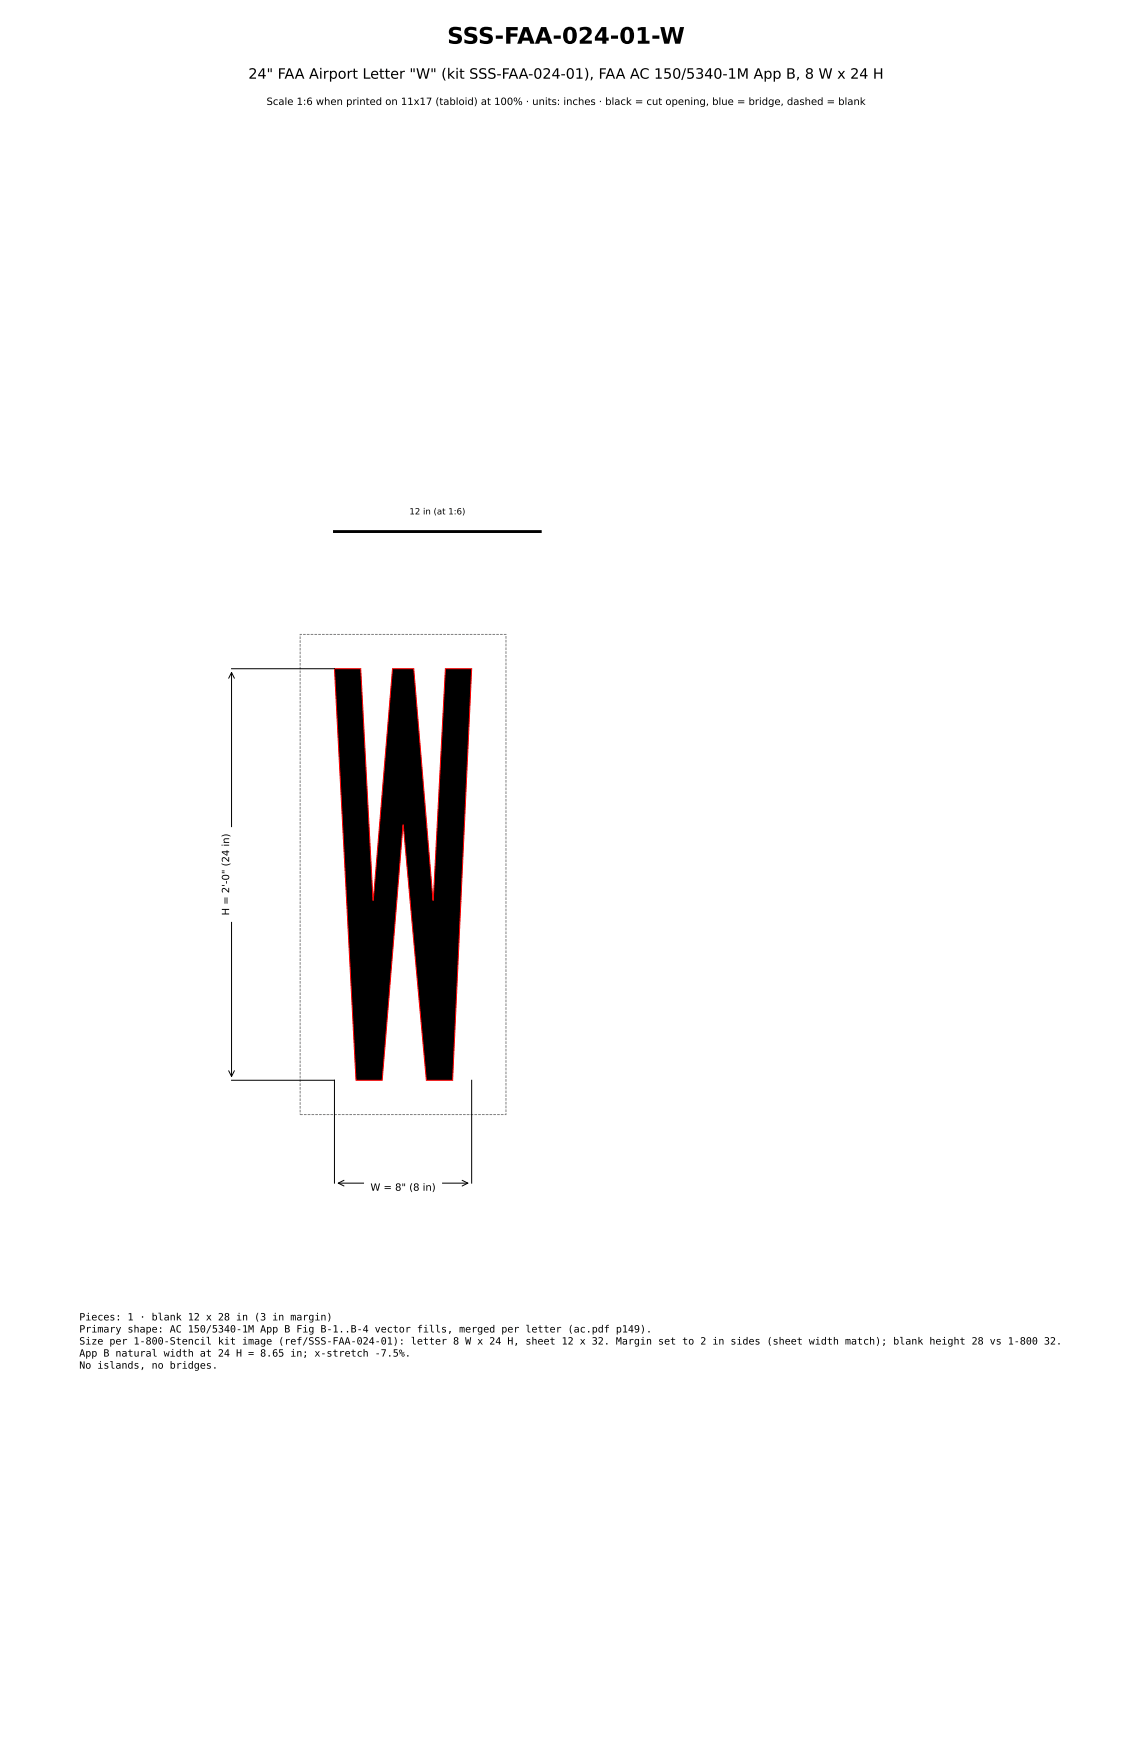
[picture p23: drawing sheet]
<svg xmlns="http://www.w3.org/2000/svg" width="279mm" height="432mm" viewBox="0 0 279 432" stroke-linecap="round" stroke-linejoin="round" font-family="sans-serif">
<defs><g id="words">
<text font-size="5.6" x="110.4" y="10.8">SSS-FAA-024-01-W</text>
<text font-size="3.5" x="61.3" y="19.4">24&quot; FAA Airport Letter &quot;W&quot; (kit SSS-FAA-024-01), FAA AC 150/5340-1M App B, 8 W x 24 H</text>
<g font-size="2.5">
<text x="65.8" y="25.9">Scale 1:6 when printed on 11x17 (tabloid) at 100% · units: inches · black = cut opening, blue = bridge, dashed = blank</text>
<text x="56.6" y="226" transform="rotate(-90 56.6 226)">H = 2'-0&quot; (24 in)</text>
<text x="91.4" y="294">W = 8&quot; (8 in)</text>
<text x="19.6" y="326">Pieces: 1 · blank 12 x 28 in (3 in margin)</text>
<text x="19.6" y="329">Primary shape: AC 150/5340-1M App B Fig B-1..B-4 vector fills, merged per letter (ac.pdf p149).</text>
<text x="19.6" y="331.9">Size per 1-800-Stencil kit image (ref/SSS-FAA-024-01): letter 8 W x 24 H, sheet 12 x 32. Margin set to 2 in sides (sheet width match); blank height 28 vs 1-800 32.</text>
<text x="19.6" y="334.9">App B natural width at 24 H = 8.65 in; x-stretch -7.5%.</text>
<text x="19.6" y="337.9">No islands, no bridges.</text>
</g>
<text font-size="2.1" x="101" y="127">12 in (at 1:6)</text>
</g></defs>
<path d="M74.1 156.6h50.8v118.6h-50.8z" fill="none" stroke="#808080" stroke-width=".25" stroke-dasharray=".7 .3" stroke-linecap="butt"/>
<path d="M82.5 165.1h6.5l3.1 57.2 4.8-57.2h5.2l4.8 57.2 3-57.2h6.5l-4.7 101.6h-6.5l-5.7-63-5.2 63h-6.4z" fill="#000" stroke="#f00" stroke-width=".25"/>
<path d="M56.4 167.5l.7-1.5 .8 1.5M57.1 166v99.8M57.1 165.1h25.4M56.4 264.3l.7 1.5 .8-1.5M57.1 266.7h25.4v25.4M116.4 266.7v25.4M83.5 292.1h32M84.9 291.4l-1.4 .7 1.4 .7M114.1 291.4l1.4 .7-1.4 .7" fill="none" stroke="#000" stroke-width=".25"/>
<path d="M82.5 131.2h50.8" fill="none" stroke="#000" stroke-width=".71"/>
<g fill="#fff" stroke="#fff" stroke-width=".35">
<path d="M90 290.7h18.9v5.3h-18.9z"/>
<path d="M53.3 204.4h5.3v23h-5.3z"/>
</g>
<use href="#words"/>
</svg>
